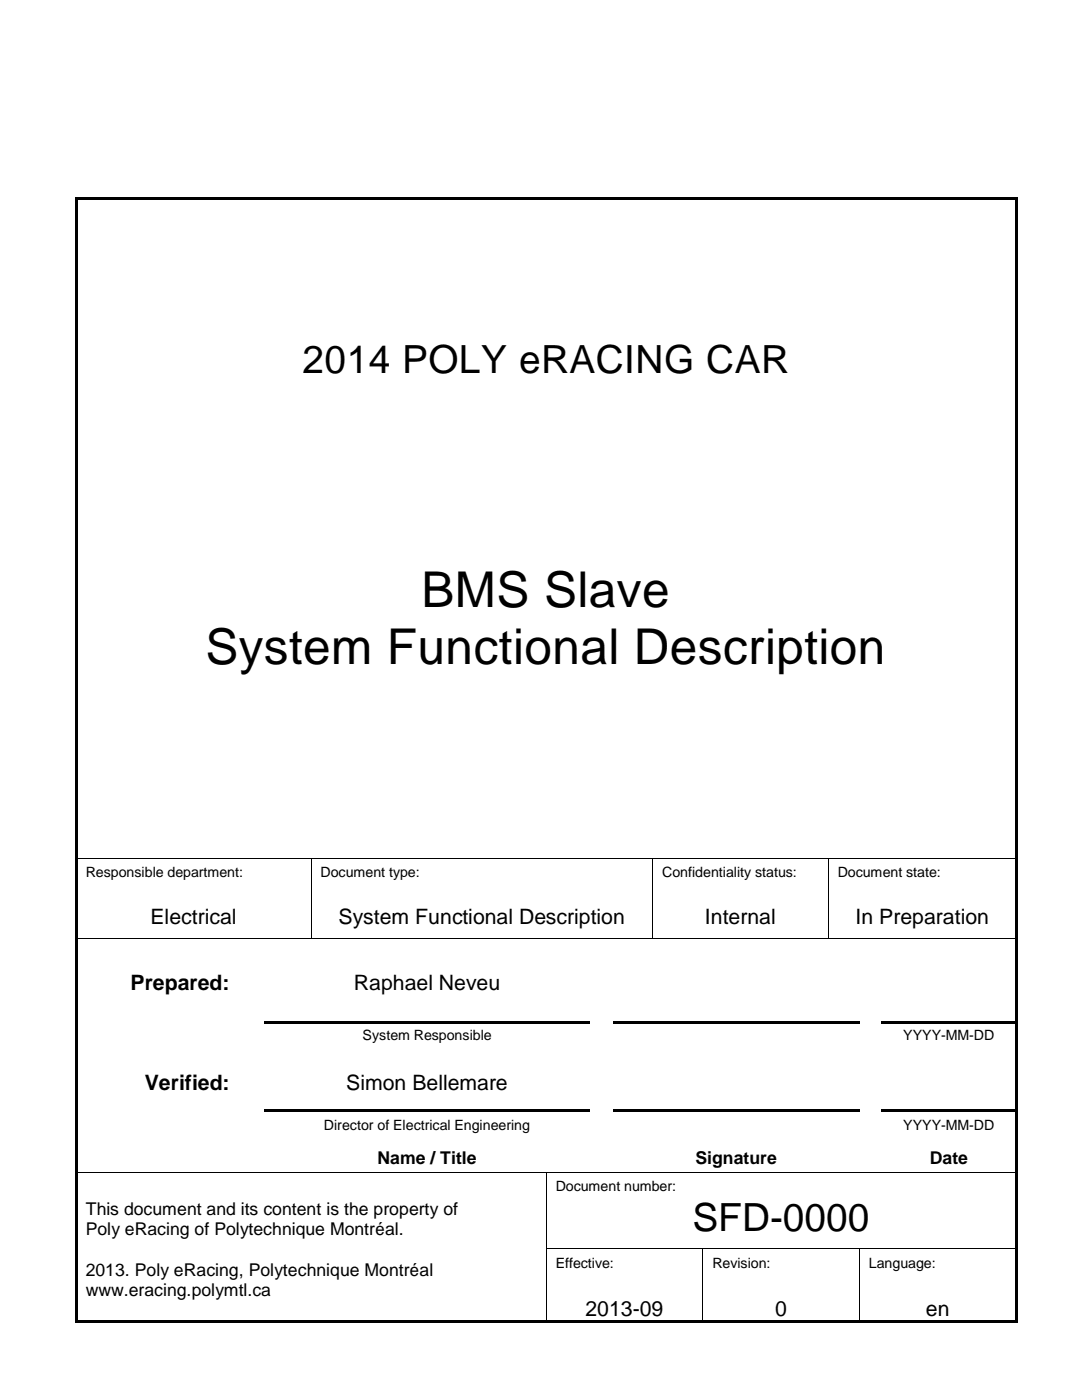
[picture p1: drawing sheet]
<svg xmlns="http://www.w3.org/2000/svg" width="216mm" height="279mm" viewBox="0 0 216 279" stroke-linecap="round" stroke-linejoin="round" font-family="sans-serif">
<defs><g id="words">
<g font-size="9.9">
<text x="84.1" y="121">BMS Slave</text>
<text x="41" y="132.4">System Functional Description</text>
</g>
<g font-size="7.7">
<text x="60.4" y="74.4">2014 POLY eRACING CAR</text>
<text x="138.2" y="245.6">SFD-0000</text>
</g>
<g font-size="4.2">
<text x="30" y="184.4">Electrical</text>
<text x="67.6" y="184.4">System Functional Description</text>
<text x="140.7" y="184.4">Internal</text>
<text x="170.7" y="184.4">In Preparation</text>
<text x="26" y="197.6">Prepared:</text>
<text x="70.6" y="197.6">Raphael Neveu</text>
<text x="28.9" y="217.6">Verified:</text>
<text x="69.1" y="217.6">Simon Bellemare</text>
<text x="116.8" y="262.6">2013-09</text>
<text x="154.7" y="262.6">0</text>
<text x="184.7" y="262.6">en</text>
</g>
<g font-size="3.5">
<text x="75.3" y="232.3">Name / Title</text>
<text x="138.8" y="232.3">Signature</text>
<text x="185.5" y="232.3">Date</text>
<text x="17.1" y="242.5">This document and its content is the property of</text>
<text x="17.1" y="246.5">Poly eRacing of Polytechnique Montréal.</text>
<text x="17.1" y="254.6">2013. Poly eRacing, Polytechnique Montréal</text>
<text x="17.1" y="258.7">www.eracing.polymtl.ca</text>
</g>
<g font-size="2.8">
<text x="17.1" y="174.9">Responsible department:</text>
<text x="64" y="174.9">Document type:</text>
<text x="132.1" y="174.9">Confidentiality status:</text>
<text x="167.2" y="174.9">Document state:</text>
<text x="72.4" y="207.5">System Responsible</text>
<text x="180.2" y="207.5">YYYY-MM-DD</text>
<text x="64.7" y="225.5">Director of Electrical Engineering</text>
<text x="180.2" y="225.5">YYYY-MM-DD</text>
<text x="110.9" y="237.7">Document number:</text>
<text x="110.9" y="253.1">Effective:</text>
<text x="142.1" y="253.1">Revision:</text>
<text x="173.4" y="253.1">Language:</text>
</g>
</g></defs>
<g fill="#000">
<path d="M14.9 39.4h.6v.5h-.6z" fill-rule="evenodd"/>
<path d="M15.5 39.4h187v.5h-187z" fill-rule="evenodd"/>
<path d="M202.5 39.4h.5v.5h-.5z" fill-rule="evenodd"/>
<path d="M14.9 39.4h.6v1h-.6z" fill-rule="evenodd"/>
<path d="M202.5 39.4h.5v1h-.5z" fill-rule="evenodd"/>
<path d="M14.9 40.4h.6v130.8h-.6z" fill-rule="evenodd"/>
<path d="M14.9 171.2h.6v1.2h-.6z" fill-rule="evenodd"/>
<path d="M62 171.3h.2v1.1h-.2z" fill-rule="evenodd"/>
<path d="M62 171.2h.2v.1h-.2z" fill-rule="evenodd"/>
<path d="M130.2 171.3h.1v1.1h-.1z" fill-rule="evenodd"/>
<path d="M130.2 171.2h.1v.1h-.1z" fill-rule="evenodd"/>
<path d="M165.2 171.3h.1v1.1h-.1z" fill-rule="evenodd"/>
<path d="M165.2 171.2h.1v.1h-.1z" fill-rule="evenodd"/>
<path d="M202.5 40.4h.5v130.8h-.5z" fill-rule="evenodd"/>
<path d="M202.5 171.2h.5v1.2h-.5z" fill-rule="evenodd"/>
<path d="M14.9 172.4h.6v14.9h-.6z" fill-rule="evenodd"/>
<path d="M14.9 187.3h.6v1.2h-.6z" fill-rule="evenodd"/>
<path d="M47.7 187.3h.2v.1h-.2z" fill-rule="evenodd"/>
<path d="M52.7 187.3h.2v.1h-.2z" fill-rule="evenodd"/>
<path d="M62 187.3h.2v.1h-.2z" fill-rule="evenodd"/>
<path d="M117.8 187.3h.1v.1h-.1z" fill-rule="evenodd"/>
<path d="M122.4 187.3h.1v.1h-.1z" fill-rule="evenodd"/>
<path d="M130.2 187.3h.1v.1h-.1z" fill-rule="evenodd"/>
<path d="M165.2 187.3h.1v.1h-.1z" fill-rule="evenodd"/>
<path d="M171.5 187.3h.2v.1h-.2z" fill-rule="evenodd"/>
<path d="M176 187.3h.1v.1h-.1z" fill-rule="evenodd"/>
<path d="M202.5 172.4h.5v14.9h-.5z" fill-rule="evenodd"/>
<path d="M202.5 187.3h.5v1.2h-.5z" fill-rule="evenodd"/>
<path d="M14.9 188.5h.6v15.4h-.6z" fill-rule="evenodd"/>
<path d="M14.9 203.9h.6v1h-.6z" fill-rule="evenodd"/>
<path d="M14.9 204.9h.6v4.9h-.6z" fill-rule="evenodd"/>
<path d="M14.9 209.8h.6v1h-.6z" fill-rule="evenodd"/>
<path d="M52.7 203.9h65.1v.5h-65.1z" fill-rule="evenodd"/>
<path d="M122.4 203.9h49.1v.5h-49.1z" fill-rule="evenodd"/>
<path d="M176 203.9h26.5v.5h-26.5z" fill-rule="evenodd"/>
<path d="M202.5 188.5h.5v15.4h-.5z" fill-rule="evenodd"/>
<path d="M202.5 203.9h.5v1h-.5z" fill-rule="evenodd"/>
<path d="M202.5 204.9h.5v4.9h-.5z" fill-rule="evenodd"/>
<path d="M202.5 209.8h.5v1h-.5z" fill-rule="evenodd"/>
<path d="M14.9 210.8h.6v10.6h-.6z" fill-rule="evenodd"/>
<path d="M14.9 221.4h.6v1.6h-.6z" fill-rule="evenodd"/>
<path d="M14.9 223h.6v5.1h-.6z" fill-rule="evenodd"/>
<path d="M14.9 228.1h.6v1h-.6z" fill-rule="evenodd"/>
<path d="M14.9 229.1h.6v4.9h-.6z" fill-rule="evenodd"/>
<path d="M14.9 234h.6v1.2h-.6z" fill-rule="evenodd"/>
<path d="M47.7 234h.2v.1h-.2z" fill-rule="evenodd"/>
<path d="M52.7 221.4h65.1v.5h-65.1z" fill-rule="evenodd"/>
<path d="M52.7 234h.2v.1h-.2z" fill-rule="evenodd"/>
<path d="M108.9 234.1h.2v1.1h-.2z" fill-rule="evenodd"/>
<path d="M108.9 234h.2v.1h-.2z" fill-rule="evenodd"/>
<path d="M117.8 234h.1v.1h-.1z" fill-rule="evenodd"/>
<path d="M122.4 221.4h49.1v.5h-49.1z" fill-rule="evenodd"/>
<path d="M122.4 234h.1v.1h-.1z" fill-rule="evenodd"/>
<path d="M171.5 234h.2v.1h-.2z" fill-rule="evenodd"/>
<path d="M176 221.4h26.5v.5h-26.5z" fill-rule="evenodd"/>
<path d="M176 234h.1v.1h-.1z" fill-rule="evenodd"/>
<path d="M202.5 210.8h.5v10.6h-.5z" fill-rule="evenodd"/>
<path d="M202.5 221.4h.5v1.6h-.5z" fill-rule="evenodd"/>
<path d="M202.5 223h.5v5.1h-.5z" fill-rule="evenodd"/>
<path d="M202.5 228.1h.5v1h-.5z" fill-rule="evenodd"/>
<path d="M202.5 229.1h.5v4.9h-.5z" fill-rule="evenodd"/>
<path d="M202.5 234h.5v1.2h-.5z" fill-rule="evenodd"/>
<path d="M14.9 235.2h.6v13.8h-.6z" fill-rule="evenodd"/>
<path d="M14.9 249h.6v1.6h-.6z" fill-rule="evenodd"/>
<path d="M108.9 249h.2v1.6h-.2z" fill-rule="evenodd"/>
<path d="M140.1 249.2h.2v1.4h-.2z" fill-rule="evenodd"/>
<path d="M140.1 249h.2v.2h-.2z" fill-rule="evenodd"/>
<path d="M171.4 249.2h.2v1.4h-.2z" fill-rule="evenodd"/>
<path d="M171.4 249h.2v.2h-.2z" fill-rule="evenodd"/>
<path d="M202.5 235.2h.5v13.8h-.5z" fill-rule="evenodd"/>
<path d="M202.5 249h.5v1.6h-.5z" fill-rule="evenodd"/>
<path d="M14.9 250.6h.6v13h-.6z" fill-rule="evenodd"/>
<path d="M14.9 263.6h.6v.5h-.6z" fill-rule="evenodd"/>
<path d="M14.9 263.6h.6v.5h-.6z" fill-rule="evenodd"/>
<path d="M15.5 263.6h93.4v.5h-93.4z" fill-rule="evenodd"/>
<path d="M108.9 263.6h.5v.5h-.5z" fill-rule="evenodd"/>
<path d="M109.4 263.6h30.7v.5h-30.7z" fill-rule="evenodd"/>
<path d="M140.1 263.6h.6v.5h-.6z" fill-rule="evenodd"/>
<path d="M140.7 263.6h30.7v.5h-30.7z" fill-rule="evenodd"/>
<path d="M171.4 263.6h.5v.5h-.5z" fill-rule="evenodd"/>
<path d="M171.9 263.6h30.6v.5h-30.6z" fill-rule="evenodd"/>
<path d="M202.5 250.6h.5v13h-.5z" fill-rule="evenodd"/>
<path d="M202.5 263.6h.5v.5h-.5z" fill-rule="evenodd"/>
<path d="M202.5 263.6h.5v.5h-.5z" fill-rule="evenodd"/>
</g>
<g fill="none" stroke="#000" stroke-width=".2">
<path d="M15.5 171.3h46.5M62.1 172.4v14.9M62.2 171.3h68M130.2 172.4v14.9M130.3 171.3h34.9M165.3 172.4v14.9M165.3 171.3h37.2M15.5 187.3h32.2M47.9 187.3h4.8M52.9 187.3h9.1M62.2 187.3h55.6M117.9 187.3h4.5"/>
<path d="M122.5 187.3h7.7M130.3 187.3h34.9M165.3 187.3h6.2M171.7 187.3h4.3M176.1 187.3h26.4M15.5 234.1h32.2M47.9 234.1h4.8M52.9 234.1h56M109 235.2v13.8M109.1 234.1h8.7M117.9 234.1h4.5M122.5 234.1h49"/>
<path d="M171.7 234.1h4.3M176.1 234.1h26.4M109 250.6v13M109.1 249.1h31M140.2 250.6v13M140.3 249.1h31.1M171.5 250.6v13M171.6 249.1h30.9"/>
</g>
<use href="#words"/>
</svg>
